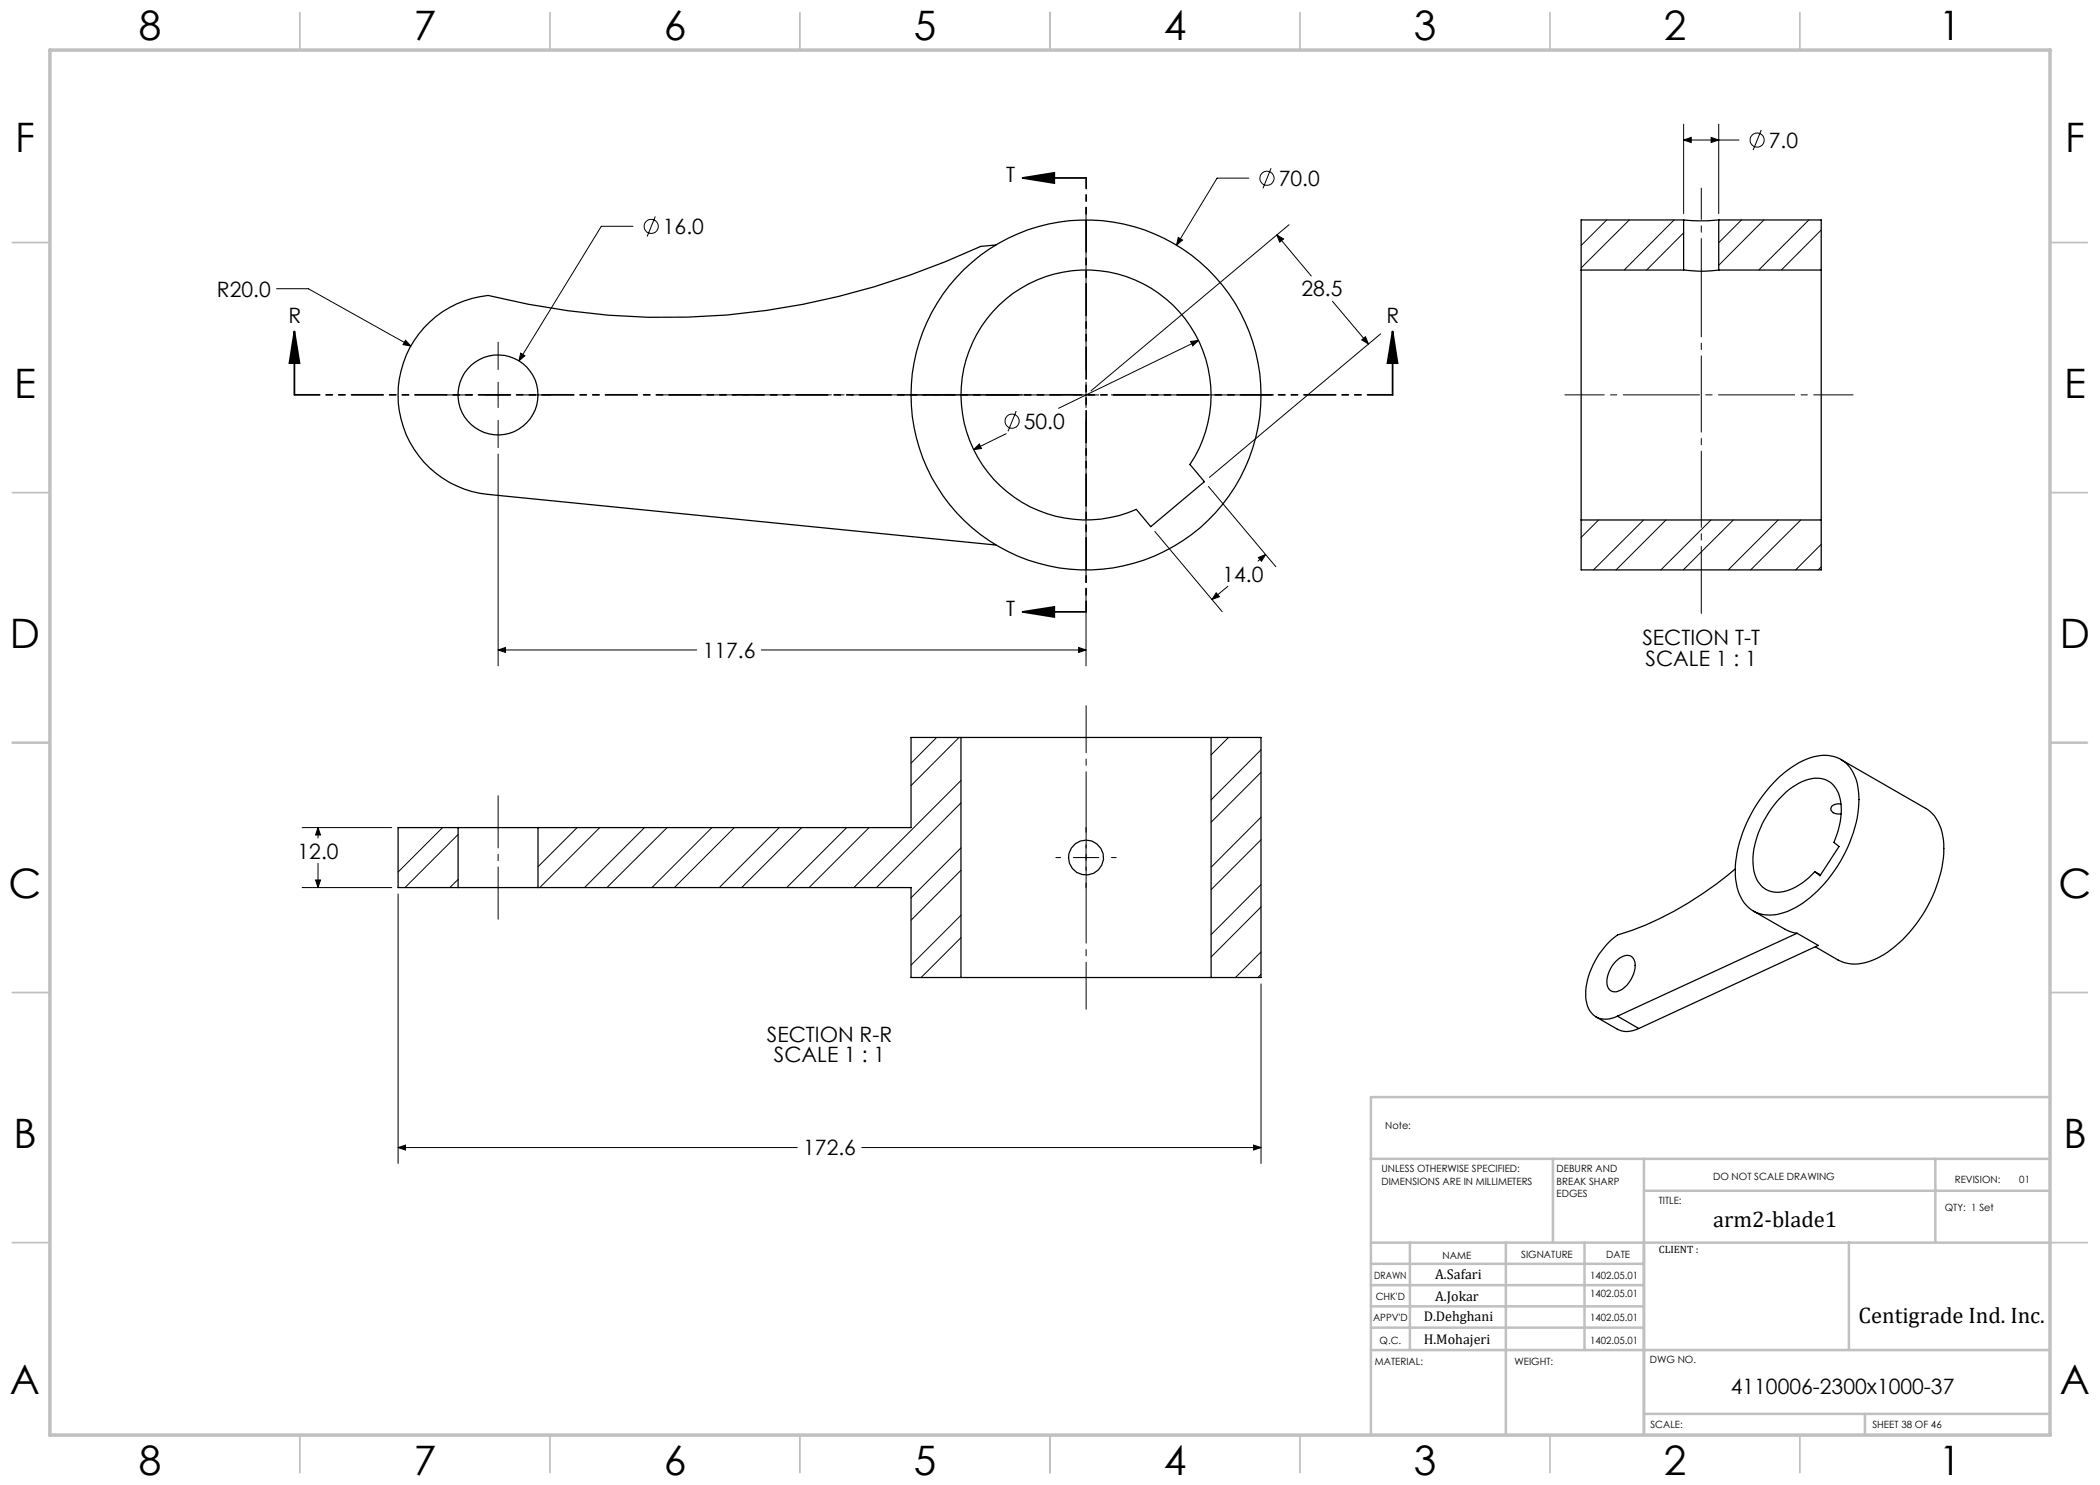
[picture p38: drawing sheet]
<svg xmlns="http://www.w3.org/2000/svg" width="420mm" height="297mm" viewBox="0 0 420 297" stroke-linecap="round" stroke-linejoin="round" font-family="sans-serif">
<defs><g id="words">
<g font-size="8.1">
<text x="27.8" y="8">8</text>
<text x="82.8" y="8">7</text>
<text x="132.8" y="8">6</text>
<text x="182.8" y="8">5</text>
<text x="232.8" y="8">4</text>
<text x="282.8" y="8">3</text>
<text x="332.8" y="8">2</text>
<text x="387.8" y="8">1</text>
<text x="3" y="30.4">F</text>
<text x="413" y="30.4">F</text>
<text x="2.8" y="79.6">E</text>
<text x="412.8" y="79.6">E</text>
<text x="2" y="129.6">D</text>
<text x="412" y="129.6">D</text>
<text x="1.7" y="179.6">C</text>
<text x="411.7" y="179.6">C</text>
<text x="2.7" y="229.6">B</text>
<text x="412.7" y="229.6">B</text>
<text x="2" y="278.9">A</text>
<text x="412" y="278.9">A</text>
<text x="27.8" y="295">8</text>
<text x="82.8" y="295">7</text>
<text x="132.8" y="295">6</text>
<text x="182.8" y="295">5</text>
<text x="232.8" y="295">4</text>
<text x="282.8" y="295">3</text>
<text x="332.8" y="295">2</text>
<text x="387.8" y="295">1</text>
</g>
<g font-size="4.5">
<text x="342.6" y="245.3">arm2-blade1</text>
<text x="371.7" y="264.6">Centigrade Ind. Inc.</text>
</g>
<g font-size="4.2">
<text x="353.8" y="29.5">7.0</text>
<text x="201.2" y="36.4">T</text>
<text x="255.7" y="37.2">70.0</text>
<text x="132.6" y="46.8">16.0</text>
<text x="43.4" y="59.3">R20.0</text>
<text x="260.3" y="59.3">28.5</text>
<text x="57.7" y="64.6">R</text>
<text x="277.3" y="64.6">R</text>
<text x="204.8" y="85.8">50.0</text>
<text x="244.5" y="116.3">14.0</text>
<text x="201.2" y="123.2">T</text>
<text x="140.5" y="131.6">117.6</text>
<text x="328.5" y="129">SECTION T-T</text>
<text x="329.1" y="133.2">SCALE 1 : 1</text>
<text x="59.5" y="171.7">12.0</text>
<text x="153.4" y="208.3">SECTION R-R</text>
<text x="154.8" y="212.5">SCALE 1 : 1</text>
<text x="160.6" y="231.1">172.6</text>
<text x="346.2" y="278.8">4110006-2300x1000-37</text>
</g>
<g font-size="2.8">
<text x="287" y="255.9">A.Safari</text>
<text x="287" y="260.1">A.Jokar</text>
<text x="284.7" y="264.2">D.Dehghani</text>
<text x="284.7" y="268.7">H.Mohajeri</text>
</g>
<text font-size="2.1" x="331.8" y="250.7">CLIENT :</text>
<g font-size="2">
<text x="277" y="225.8">Note:</text>
<text x="276.3" y="234.5">UNLESS OTHERWISE SPECIFIED:</text>
<text x="276.3" y="237">DIMENSIONS ARE IN MILLIMETERS</text>
<text x="311.3" y="234.5">DEBURR AND</text>
<text x="311.3" y="237">BREAK SHARP</text>
<text x="311.3" y="239.5">EDGES</text>
<text x="342.6" y="236">DO NOT SCALE DRAWING</text>
<text x="391" y="236.6">REVISION:</text>
<text x="403.9" y="236.6">01</text>
<text x="331.8" y="240.8">TITLE:</text>
<text x="389" y="242.2">QTY: 1 Set</text>
<text x="288.5" y="251.7">NAME</text>
<text x="304.2" y="251.7">SIGNATURE</text>
<text x="321.2" y="251.7">DATE</text>
<text x="274.8" y="255.9">DRAWN</text>
<text x="318" y="255.9">1402.05.01</text>
<text x="275.1" y="260.1">CHK'D</text>
<text x="318" y="259.5">1402.05.01</text>
<text x="274.6" y="264.2">APPV'D</text>
<text x="275.9" y="268.7">Q.C.</text>
<text x="318" y="264.2">1402.05.01</text>
<text x="318" y="268.7">1402.05.01</text>
<text x="275" y="273">MATERIAL:</text>
<text x="302.9" y="273">WEIGHT:</text>
<text x="330" y="272.5">DWG NO.</text>
<text x="330.1" y="285.6">SCALE:</text>
<text x="374.5" y="285.6">SHEET 38 OF 46</text>
</g>
</g></defs>
<g fill="none" stroke="#000" stroke-width=".2">
<path d="M249.8 35.6h-6.4l-8.1 13.4M254.2 33.7l-1.6 4M336.7 24.8v17.9M336.7 28h11.1M336.7 28l1.5-.5v1zM342.2 27.5l1.5 .5-1.5 .5zM343.7 24.8v17.9M352.2 26l-1.6 4M55.3 57.7h6.4l20.5 11.5M126.6 45.3h-6.3l-16.5 26.9M131.1 43.3l-1.7 4M217.2 41.4v32.5"/>
<path d="M235.7 47.5l.8 .5-1.2 1zM255.4 47l1.3 .8-.8 .6zM255.4 47l6.9 8.2M257.8 44.9l-39.6 33.3M321.3 44l-5.1 5.1M325.9 44l-9.7 9.6M334.8 44l-10 10M336.7 46.6l-7.4 7.4M348.3 44l-4.6 4.5M352.8 44l-9.1 9.1M361.8 44l-10 10M364.2 46l-7.9 8"/>
<path d="M81.1 68l1.1 1.2-1.6-.3zM89.1 79h5.4M97.1 79h5.1M99.6 68.4v5.5M99.6 76.4v5.1M104.1 70.6l.9 .6-1.2 1zM104.7 79h5.4M179.7 79h32.4M214.7 79h5M217.2 76.4v5.1M222.3 79h32.4M238.1 68.3l1.6-.2-1.2 1.1z"/>
<path d="M239.7 68.1l-28 13.6M266.5 60.3l7.2 8.5M272.3 68l.8-.7 .6 1.5zM276.1 66.8l-34.2 28.7M99.6 90.8v42.4M99.6 84.1v5.4M195.9 88.8l.4 .9-1.6 .2zM201.2 86.7l-6.5 3.2M203.2 82.2l-1.6 4.1M217.2 84.1v32.4M241.7 97.3l13.5 16M217.2 117.8v15.4"/>
<path d="M231 106.3l13.4 16M243.2 118.6l.7 .7-1.5 .6zM245.6 117.3l-3.2 2.6M251.7 111.5l1.4-.6-.8 1.4zM253.1 110.9l-1.5 1.3M319.7 104l-3.5 3.5M328.7 104l-10 10M333.2 104l-10 10M342.2 104l-10 10M346.7 104l-10 10M355.6 104l-9.9 10M360.2 104l-10.1 10"/>
<path d="M364.2 108.9l-5.1 5.1M364.2 113.4l-.6 .6M99.6 130l1.5-.5v1zM99.6 130h39.7M152.3 130h64.9M215.7 129.5l1.5 .5-1.5 .5zM187.3 147.5l-5.1 5.1M191.8 147.5l-9.6 9.6M192.2 156.1l-21.4 21.4M245.7 147.5l-3.5 3.5M252.2 150l-10 10M252.2 154.5l-10 10"/>
<path d="M60.4 165.5h18M60.4 177.5h18M63.1 176h1l-.5 1.5zM63.6 165.5l.5 1.5h-1zM63.6 165.5v2.1M63.6 172.6v4.9M79.6 178.8v53.9M88.5 165.5l-8.9 8.9M91.6 175.9l-1.6 1.6M91.6 166.9l-10.6 10.6M115.4 165.5l-7.8 7.9M119.9 165.5l-11.9 12"/>
<path d="M128.9 165.5l-12 12M133.4 165.5l-12 12M142.4 165.5l-12 12M146.9 165.5l-12 12M155.9 165.5l-12 12M160.3 165.5l-12 12M169.3 165.5l-12 12M173.8 165.5l-12 12M192.2 169.6l-10 10M192.2 160.6l-16.9 16.9M192.2 174.1l-10 9.9M211.2 171.5h.9"/>
<path d="M214.7 171.5h5M217.2 165.5v.9M217.2 169v5.1M217.2 176.6v.9M222.3 171.5h.9M252.2 163.4l-10 10.1M252.2 176.9l-10 10M252.2 168l-10 9.9M192.2 183.1l-10 9.9M192.2 187.5l-8 8M252.2 196.8v35.9M252.2 190.4l-5.1 5.1"/>
<path d="M252.2 181.4l-10 10M252.2 194.9l-.6 .6M79.6 229.5l1.5-.5v1zM79.6 229.5h79.9M172.4 229.5h79.8M250.7 229l1.5 .5-1.5 .5z"/>
<circle cx="253.4" cy="35.7" r="1.42"/>
<circle cx="351.4" cy="28" r="1.41"/>
<circle cx="130.2" cy="45.3" r="1.42"/>
<circle cx="202.4" cy="84.2" r="1.42"/>
</g>
<path d="M204.5 35.6l6.4-1v2zM204.5 35.6h12.7M58.9 66.3l1 6.3h-2zM58.9 66.3v12.7M278.5 66.3l1 6.3h-2zM278.5 66.3v12.7M204.5 122.4l6.4-1v2zM204.5 122.4h12.7" fill="none" stroke="#000" stroke-width=".35"/>
<path d="M130.8 79h74.7" fill="none" stroke="#000" stroke-width=".2" stroke-dasharray="15.2 1.3 1.3 1.3" stroke-dashoffset="-1.2"/>
<path d="M217.2 141.1v60.7" fill="none" stroke="#000" stroke-width=".2" stroke-dasharray="15.2 1.3 1.3 1.3" stroke-dashoffset="5.8"/>
<path d="M99.6 183.8v-24.7" fill="none" stroke="#000" stroke-width=".2" stroke-dasharray="15.2 1.3 1.3 1.3" stroke-dashoffset="4.8"/>
<path d="M313 79h57.6" fill="none" stroke="#000" stroke-width=".2" stroke-dasharray="15.2 1.3 1.3 1.3" stroke-dashoffset="7.4"/>
<path d="M340.3 54v-16.4" fill="none" stroke="#000" stroke-width=".2" stroke-dasharray="15.2 1.3 1.3 1.3" stroke-dashoffset="9"/>
<path d="M340.3 54v68.7" fill="none" stroke="#000" stroke-width=".2" stroke-dasharray="15.2 1.3 1.3 1.3" stroke-dashoffset="1.8"/>
<path d="M278.5 79h-219.6" fill="none" stroke="#000" stroke-width=".35" stroke-dasharray="6.3 1.3 1.3 1.3 1.3 1.3" stroke-dashoffset="1.3"/>
<path d="M217.2 35.6v86.8" fill="none" stroke="#000" stroke-width=".35" stroke-dasharray="6.3 1.3 1.3 1.3 1.3 1.3" stroke-dashoffset="4.2"/>
<g fill="none" stroke="#c0c0c0" stroke-width=".35">
<path d="M60 2.5v7.5M110 2.5v7.5M160 2.5v7.5M210 2.5v7.5M260 2.5v7.5M310 2.5v7.5M360 2.5v7.5M2.5 48.5h7.5M410 48.5h7.5M2.5 98.5h7.5M410 98.5h7.5M2.5 148.5h7.5"/>
<path d="M410 148.5h7.5M2.5 198.5h7.5M410 198.5h7.5M2.5 248.5h7.5M410 248.5h7.5M60 287v7.5M110 287v7.5M160 287v7.5M210 287v7.5M260 287v7.5M310 287v7.5M360 287v7.5"/>
</g>
<g fill="none" stroke="#c0c0c0" stroke-width=".5">
<path d="M410 219.4h-135.8v67.4M274.2 231.8h135.8M310.6 231.8v16.7M328.8 231.8v55.2M328.8 238.2h81.2M387.1 231.8v16.7M274.2 248.5h135.8M274.2 257h54.6M274.2 252.8h54.6M282 248.5v21.5M301.2 248.5v38.3M316.9 248.5v21.5"/>
<path d="M369.8 248.5v21.5M274.2 265.5h54.6M274.2 261.3h54.6M274.2 270h135.8M328.8 282.8h81.2M373 282.8v4.2"/>
</g>
<path d="M10 10h400v277h-400z" fill="none" stroke="#c0c0c0" stroke-width=".7"/>
<g fill="#000">
<path d="M81.1 68l-.5 .9 1.6 .3zM104.1 70.6l-.3 1.6 1.2-1zM215.7 129.5l1.5 .5-1.5 .5zM99.6 130l1.5-.5v1zM238.1 68.3l.4 .9 1.2-1.1zM195.9 88.8l-1.2 1.1 1.6-.2zM235.7 47.5l-.4 1.5 1.2-1zM243.2 118.6l.7 .7-1.5 .6zM251.7 111.5l1.4-.6-.8 1.4zM272.3 68l.8-.7 .6 1.5zM255.4 47l1.3 .8-.8 .6z"/>
<path d="M278.5 66.3l1 6.3h-2zM58.9 66.3l1 6.3h-2zM204.5 35.6l6.4-1v2zM204.5 122.4l6.4-1v2z"/>
<path d="M63.6 165.5l.5 1.5h-1zM63.1 176h1l-.5 1.5zM79.6 229.5l1.5-.5v1zM250.7 229l1.5 .5-1.5 .5zM342.2 27.5l1.5 .5-1.5 .5zM336.7 28l1.5-.5v1z"/>
</g>
<g fill="none" stroke="#000" stroke-width=".25">
<path d="M199.2 49l-3.1 .3a146.7 146.7 0 0 1-98.5 9.8 20 20 0 0 0-18 19.9 20 20 0 0 0 18 19.9l101.6 10.1M316.2 54v50M316.2 54h20.5M336.7 54a25.1 25.1 0 0 0 7 0M336.7 44a35 35 0 0 0 7 0M336.7 44v10M336.7 44h-20.5v10M343.7 54h20.5M343.7 44v10M343.7 44h20.5v10M364.2 54v50M199.8 61.1a25 25 0 0 1 33.4-1.3 25 25 0 0 1 4.8 33.1l2.9 3.4-10.7 9-2.9-3.4a25 25 0 0 1-30.8-8.9 25 25 0 0 1 3.3-31.9z"/>
<path d="M316.2 104h48M316.2 104v10h48v-10M192.2 147.5h50M192.2 147.5h-10v18h-74.6M192.2 147.5v48M242.2 147.5h10v48h-10M242.2 147.5v48M355.3 155.9a15 15 0 0 1 9.6-4.8 6.4 6.4 0 0 1 6.3 4.8 20 20 0 0 1-1.7 13.6 25.5 25.5 0 0 1-11.2 12.4 7.9 7.9 0 0 1-8 .1 9 9 0 0 1-3.2-7.8 27.5 27.5 0 0 1 8.2-18.3zM357.2 158.5a9.5 9.5 0 0 1 6.8-2.8 5 5 0 0 1 4.2 4.8 15.2 15.2 0 0 1-1.4 8l1 .8-3.8 5.9-1-.9a11.2 11.2 0 0 1-7.5 4.2 4.7 4.7 0 0 1-4.7-4.2 16.5 16.5 0 0 1 2.9-11.8l1.7-2.2zM368.2 151.9l16.9 9.8a8.4 8.4 0 0 1 3.7 7.1 27.1 27.1 0 0 1-8.3 19.2 15 15 0 0 1-9.6 4.8l-2-.3-1.1-.4-4.7-2.7M91.6 177.5h16M91.6 165.5h16"/>
<path d="M91.6 165.5h-12v12h12M91.6 165.5v12M107.6 177.5h74.6v18h10M107.6 165.5v12M347.1 173.8a67.5 67.5 0 0 1-23.6 13.2 15.7 15.7 0 0 0-6.4 12.5 4.2 4.2 0 0 0 3.2 4.3h1.5l1.7-.6M363 174.3l1.1 .7M368.2 160.8a1.39 1.39 0 0 0-2 1.2 1.7 1.7 0 0 0 2 .8M192.2 195.5h50M323.2 192.2a2.42 2.42 0 0 1 3.3-.8 3.6 3.6 0 0 1 0 4 4.8 4.8 0 0 1-3.6 3 1.75 1.75 0 0 1-1.5-2.3 6.5 6.5 0 0 1 1.8-3.9zM350.7 182.2l6.3 3.7 1.1 .5 1.3 .3M359.4 186.7l4.2 2.4-35.8 16.6M359.4 186.7l-35.9 16.5"/>
<path d="M319.2 203.4l4.3 2.4a4.5 4.5 0 0 0 4.3-.1M323.5 203.2l4.3 2.5"/>
<circle cx="99.6" cy="79" r="8"/>
<circle cx="217.2" cy="79" r="35"/>
<circle cx="217.2" cy="171.5" r="3.5"/>
</g>
<use href="#words"/>
</svg>
